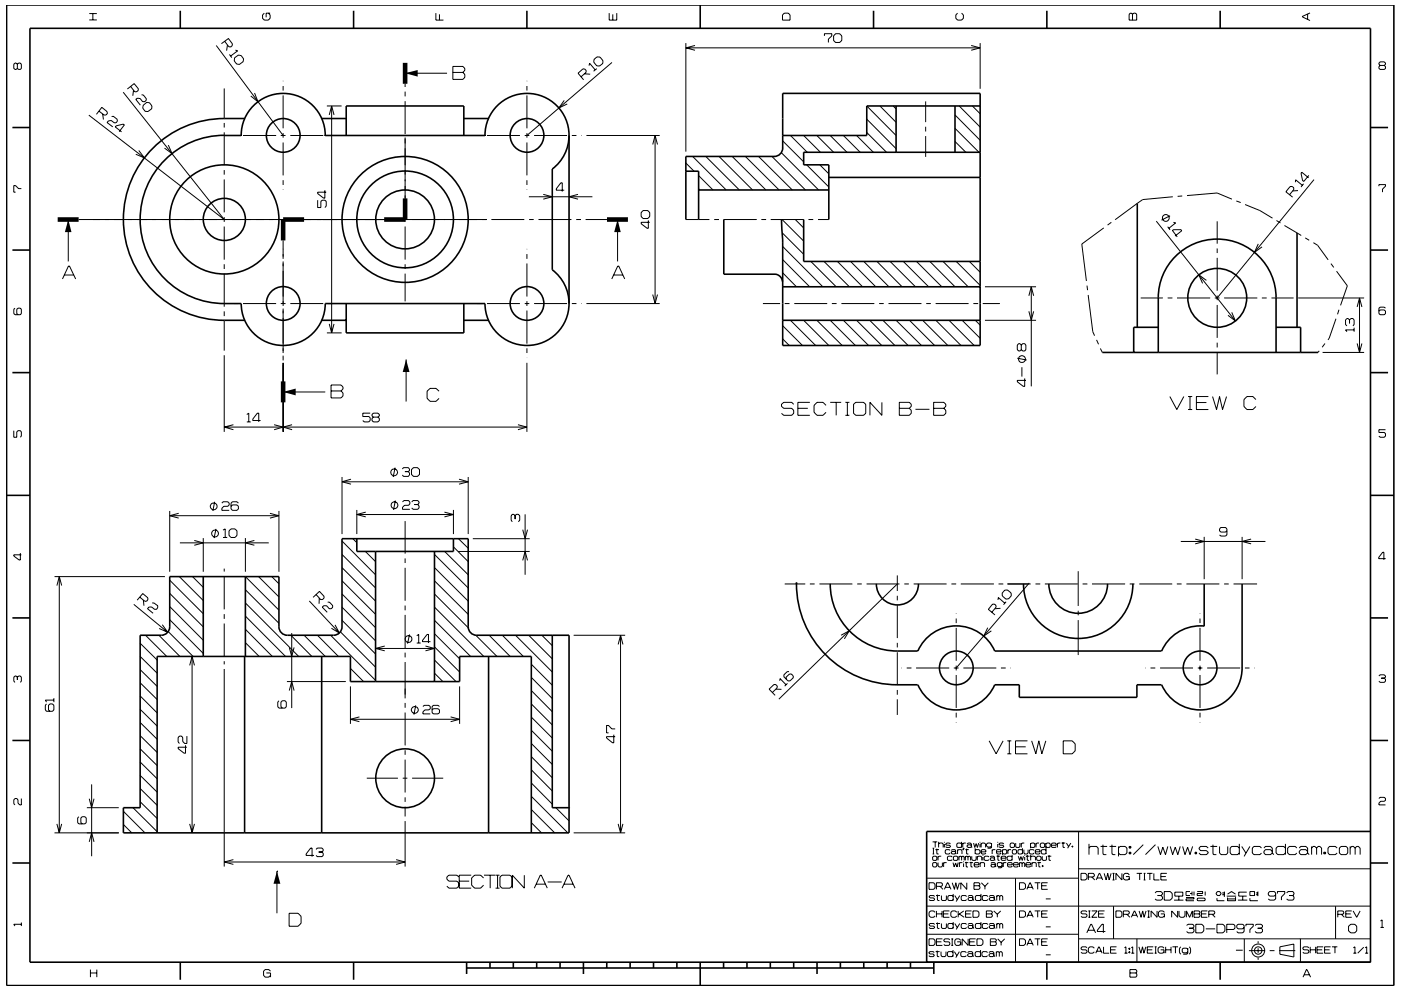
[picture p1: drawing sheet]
<svg xmlns="http://www.w3.org/2000/svg" width="297mm" height="210mm" viewBox="0 0 297 210" stroke-linecap="round" stroke-linejoin="round" font-family="sans-serif">
<g fill="none" stroke="#000" stroke-width=".21">
<path d="M3.7 13.6l-.3-.2h-.2l-.3 .2v.9l.3 .2 .5-.2M3.7 13.6l.2-.2h.4l.2 .2v.9l-.2 .2h-.4l-.2-.2M3.7 13.6v.9M18.9 4.2h1.6M18.9 2.9h1.6M19.7 2.9v1.3M26.1 19.6l21.4 27-28.7-22.2M27.7 18.3l.9 1.2h.4l.3-.3v-.4l-.9-1.1-1.4 1.2M28.3 19.1l-.1 1.2M45.9 9.6l14.1 19.1M47.5 18.8v6.3M47.6 8.8l.9 1.1 .4 .1 .3-.3 .1-.4-.9-1.1-1.5 1.1"/>
<path d="M48.2 9.6l-.2 1.1M48.6 11.5l.5 .7M49.7 12.3l.8-.6 .6 .1 .5 .7v.6l-.8 .6-.6-.1-.5-.7zM49.9 10.6l.5 .2-1.5 1.1M54 19.7l.7 1.9-1.5-1.2M56 2.8l-.3 .4v.7l.3 .4h.9l.4-.4v-.7l-.4-.4M57.3 2.8h-.9v.9M60 17.1v.1M60 18.2v1M85.9 17.8v.7M85.9 19.4v1M85.9 15.5h8.9"/>
<path d="M92.4 2.8v1.5h1.6M93.2 3v1.3M96 14.1h2.1l.4 .4v.4l-.4 .5 .4 .4v.6l-.4 .4h-2.1zM96 15.4h2.1M111.7 17.1v.1M111.7 18.2v1M123.2 16.3l1-.9 .1-.4-.3-.4h-.4l-1 .9 1.1 1.4M123.9 15.7h1.2M124.9 13.9l.1-.5 1.2 1.4M125.9 12.6l.7-.5h.6l.6 .8v.6l-.7 .5h-.6l-.6-.8zM126.5 14.6l-.6 .5M129.2 2.8v1.5h1.6v-1.5"/>
<path d="M129.7 13.2l-18 15.5M129.9 3v1.3M145.4 9.1v23.1M145.4 10.2h62.4M147.4 9.6l-2 .6 2 .5M166.3 2.8h.8l.4 .4v1.1h-1.6v-1.1zM174.8 7.6v-.5h1.6v.5l-.8 .7v.7M177.2 7.1h.8l.5 .5v1l-.5 .4h-.8l-.5-.4v-1zM203 2.8l-.4 .4v.7l.4 .4h.9l.4-.4v-.7l-.4-.4M205.9 9.6l1.9 .6-1.9 .5M207.8 9.1v9.7M239.6 2.8h.3l.2 .2 .3-.2h.3l.3 .2v1.3h-1.6v-1.3z"/>
<path d="M240.1 3v1.3M277.2 3v1.1M277.7 2.7l-1.6 .8v.1l1.6 .8M292.6 13.9l-.2-.3v-.2l.2-.3h.9l.2 .3v.2l-.2 .3M292.6 13.9l-.2 .2v.4l.2 .2h.9l.2-.2v-.4l-.2-.2M292.6 13.9h.9M21 23.6l1.1 .8h.4l.3-.4-.1-.3-1.1-.9-1.2 1.4M21.8 24.2l.1 1.2M23.7 24.7h.3l.8 .6 .1 .4-.3 .3-.3 .1-.7-.5h-.6l-.3 .4 1.2 .9M25.3 27.9l1.1-1.4-.2-.2-1.6 .4-.2 .2 1.4 1.1M29.4 31.9l1.2 1.6-1.8-.8M30 20.1h.4l.6 .8v.4l-.4 .3-.4-.1-.5-.6-.6-.1-.3 .3 1 1.2"/>
<path d="M30.3 22.3l.8-.6 .6 .1 .5 .7v.6l-.8 .6-.6-.1-.5-.7zM35.7 30.8l.8 1.8-1.6-1.2M47.5 26.1v.9M47.5 28.1v6.9M47.5 36.1v.9M47.5 38.1v6.9M48.4 28.7h.1M49.5 28.7h1M51.5 28.7h7M59.5 28.7h1M60 20.2v7M60 28.2v1"/>
<path d="M60 30.2v7M60 38.2v1M61.5 28.7h7M69.3 22.5h3.1M69.6 28.7h.9M69.8 24.4l.5-1.9 .5 1.9M70.3 22.5v48.1M71.5 28.7h.1M85.9 21.5v6.9M85.9 29.2v15.8M100.2 28.7h.1M101.2 28.7h1"/>
<path d="M103.3 28.7h6.9M111.3 28.7h.9M111.7 20.2v7M111.7 28.2v1M111.7 30.2v7M111.7 38.2v1M113.2 28.7h7M119.6 21.3l-1.1 1.6 1.8-.8M121.2 28.7h1M123.2 28.7h.1M124.3 28.7h15.6M138.4 30.6l.5-1.9 .5 1.9"/>
<path d="M138.9 28.7v35.7M145.4 34.6l1.8 1.7M146.9 33.2l7.1 7.1M148.1 37.2l3.1 3.1M149.6 33.2l7.2 7.1M152.4 33.2l7.2 7.1M155.2 33.2l7.2 7.1M158 33.2l7.2 7.1M160.8 33.2l7.2 7.1M163.7 33.2l7.1 7.1M165.7 32.4l7.9 7.9M165.9 29.9l4.5 4.4"/>
<path d="M167.6 28.7l3.6 3.6M170.4 28.7l3.5 3.6M171 35l4.7 4.7M173.2 28.7l3.5 3.6M173.8 35l1.9 1.9M176 28.7l3.6 3.6M178.8 28.7l3.6 3.6M181.6 28.7l3.6 3.6M183.8 22.5l6.2 6.2M183.8 25.3l6.2 6.2M183.8 28.1l4.2 4.2M186.6 22.5l3.4 3.4"/>
<path d="M189.4 22.5l.6 .6M196.3 21.5v4.4M196.3 26.9v1M196.3 28.9v4.4M202.5 24.4l5.3 5.4M202.5 27.2l5.1 5.1M202.5 30l2.3 2.3M203.4 22.5l4.4 4.5M206.2 22.5l1.6 1.6M274.7 38.6v-.5l1.4 1.2M276.4 39l-.6 .7M277.5 37.2l-1.1 1.3-.2-.2-.4-1.6 .2-.2 1.4 1.2"/>
<path d="M278.6 38.1l-20.5 25.1M292.4 39.5v-.3h1.3v.3l-.6 .6v.7M4.5 40h-.6l-.6-.6h-.4v1.4h.4M13.2 59.2l1.3-2.8h.2l1.3 2.8M13.7 58.3h1.9M14.5 46.6v8.8M16.7 46.6h86.5M47.5 46.1v1M47.5 48v7.1M47.5 56v1.1M47.5 58v7.1M60 51v3.9"/>
<path d="M60 55.5v9.4M60 40.2v.1M67.4 42.5v1.5h.6v-1.3l.3-.2h.6l.3 .2v1l-.3 .3M68.9 40.3v1.7h-.3l-1.2-.9v-.3h1.8M85.9 46.1v1M85.9 48v7.1M85.9 56v1.1M85.9 58v5.9M104.2 46.6h7M111.7 40.2v.1M111.7 52.8v.1M111.7 53.9v1"/>
<path d="M111.7 55.9v7M112.1 41.7h13.5M112.2 46.6h1M114.2 46.6h7M115.2 41.2l1.9 .5-1.9 .5M119.6 40.3h-1.7v-.3l1-1.2h.3v1.8M122.2 46.6h1M122.6 41.2l-1.9 .5 1.9 .5M124.2 46.6h4.5M129.7 59.2l1.3-2.8h.2l1.3 2.8M130.1 58.3h1.9M130.9 46.6v8.8"/>
<path d="M136.4 44.7h.9l.5 .4v.8l-.5 .5h-.9l-.5-.5v-.8zM137.5 46.7v1.7h-.3l-1.3-1v-.2h1.9M145.4 46.6h5M148.1 40l.3 .3M151.4 46.6h1M153.4 46.6h7M161.4 46.6h1M163.4 46.6h7M165.8 46.6l4.6 4.5M165.9 49.4l4.5 4.5M165.9 52.3l8.6 8.5M165.9 55.1l5.8 5.7"/>
<path d="M165.9 57.9l3 2.9M168.6 46.6l1.8 1.7M171.4 46.6h1M171.9 55.5l5.4 5.3M173.4 46.6h2.3M174.7 55.5l5.4 5.3M177.5 55.5l5.4 5.3M180.3 55.5l5.4 5.3M183.1 55.5l5.4 5.3M185.9 55.5l5.4 5.3M188.7 55.5l5.4 5.3M191.5 55.5l5.4 5.3"/>
<path d="M194.3 55.5l5.4 5.3M197.1 55.5l5.4 5.3M199.9 55.5l5.4 5.3M202.7 55.5l5.1 5M205.5 55.5l2.3 2.2M234 48.3l-4.6 3.5 .9 7.8M235.6 47.2l-.8 .5M245.2 46.9l16.7 21.2M247.6 48.1l.5 .7M248.1 45.8l-1.8 .9M248.7 41.7l-6.4 .6-5.9 4.3M248.8 47.2l.5 .1-1.5 1.1"/>
<path d="M249.1 50.1l1.5-1.2-.2-.2h-1.6l-.2 .2 1 1.3M250.7 41.6h-1M251.7 41.5l6.4-.6 3.1 1.3M255.8 59.5l-1.6-1.2 .8 1.8M258.1 46.9v4.8M258.1 52.7v1M258.1 54.7v7M262.1 42.6l1 .4M264 43.4l3.1 1.3M266.8 51.7l-.8 1.8 1.6-1.1M267.1 44.7l2.7 1.6M270.6 46.8l.9 .5"/>
<path d="M272.3 47.8l3.6 2.1M273.4 41.3l.9-1.1v-.4l-.4-.3-.4 .1-.9 1.1 1.5 1.1M275.2 40.4l-1.2 .1M276.7 50.5l.9 .5M278.5 51.5l.9 .5 2.2 3.1M282.2 55.9l.6 .8M283.4 57.5l2.3 3.1-1.5 4.2M3.2 65.4l-.3 .2v.9l.3 .3h1.1l.2-.3v-.9l-.2-.2h-.5l-.2 .2v.9l.2 .3M47.5 75.3v16.3M47.5 66v1M47.5 68.1v6.3M48.4 64.4h.1"/>
<path d="M49.5 64.4h1M51.5 64.4h7M59.5 64.4h1M60 65.4v9.5M60 75.4v1M60 77v14.6M61.5 64.4h7M69.3 70.6h3.1M69.6 64.4h.9M69.8 68.7l.5 1.9 .5-1.9M71.5 64.4h.1M86.1 76.2v9"/>
<path d="M100.2 64.4h.1M101.2 64.4h1M103.3 64.4h6.9M111.3 64.4h.9M111.7 77v14.6M111.7 63.9v1M111.7 65.9v7M111.7 73.9v1M111.7 75.9h.1M113.2 64.4h7M121.2 64.4h1M123.2 64.4h.1"/>
<path d="M124.3 64.4h15.6M138.4 62.5l.5 1.9 .5-1.9M161.8 64.4h3.6M165.9 69.1l4.2 4.2M165.9 71.9l1.4 1.4M165.9 60.7l.2 .1M166.4 64.4h1M167.6 67.9l5.3 5.4M168.4 64.4h7M170.4 67.9l5.3 5.4M173.2 67.9l5.4 5.4M176 67.9l5.4 5.4"/>
<path d="M176.4 64.4h1M178.4 64.4h7M178.8 67.9l5.3 5.4M181.6 67.9l5.3 5.4M184.4 67.9l5.3 5.4M186.4 64.4h1M187.2 67.9l5.3 5.4M188.4 64.4h7M190 67.9l5.4 5.4M192.8 67.9l5.4 5.4M195.6 67.9l5.4 5.4M196.4 64.4h1"/>
<path d="M198.4 64.4h7M198.4 67.9l5.4 5.4M201.2 67.9l5.3 5.4M204 67.9l3.8 3.8M206.4 64.4h1M206.8 67.9l1 1.1M208.4 64.4h3.6M208.8 67.9h10.9M208.8 60.8h10.9M215.7 76l2 .4M216.5 73.2v1M216.5 73.2l.3-.3h.5l.2 .3v1l-.2 .3h-.5l-.3-.3"/>
<path d="M216.5 73.2l-.3-.3h-.2l-.3 .3v1l.3 .3h.2l.3-.3M216.7 77.9v2M218.1 66l.5 1.9 .6-1.9M218.1 62.7l.5-1.9 .6 1.9M218.7 60.8v21.2M230.5 60.6l.1 .9M230.7 62.6l1 7.8 .4 .8M232.5 72.1l.4 .9M233.3 73.9l.4 .9M241.9 63.2h4.6M247.6 63.2h1M249.6 63.2h7"/>
<path d="M257.6 63.2h1M258.1 62.7v1M258.1 64.7v7M258.1 72.7v1M258.1 74.7v4.7M259.5 63.2h7.1M261.2 66.2l.7 1.9-1.6-1.2M267.5 63.2h1.1M269.6 63.2h4.7M275.2 63.2h14M279.7 74.4l-.3 .4M280.4 74.8h8.8"/>
<path d="M280.9 72.9l-.6 .8M283.3 67.6l-1.5 4.2-.2 .3M283.9 65.7l-.3 1M286.1 67.9l.3-.3h.4l.3 .3v.9l-.3 .3M286.1 67.9l-.3-.3h-.2l-.3 .3v.9l.3 .3M286.1 67.9v.7M287.1 70h-1.8l.3 .4M287.1 69.5v.9M287.7 65.1l.5-1.9 .6 1.9M287.7 72.9l.5 1.9 .6-1.9M288.2 63.2v11.6M293.7 65.4l-.2-.3h-.9l-.2 .3v1.1l.2 .3h.9l.2-.3v-.5l-.2-.3h-.9l-.2 .3"/>
<path d="M2.9 91.3v1.4h.7v-1.1l.2-.3h.5l.2 .3v.9l-.2 .2M49.5 90.1l-2 .5 2 .5M52.3 87.9l.4-.3v1.9M52.3 89.5h.9M55.2 89.2h-1.6v-.3l1-1.3h.3v1.9M58.1 90.1l1.9 .5-1.9 .5M60 83.1h9M61.9 90.1l-1.9 .5 1.9 .5M70.2 81.7h2.1l.4 .4v.4l-.4 .4 .4 .4v.7l-.4 .4h-2.1zM70.2 82.9h2.1M78.5 87.6h-1.6v.7h1.3l.3 .3v.6l-.3 .3h-1l-.3-.3M79.2 88.5l-.3 .3v.4l.3 .3h.9l.3-.3v-.4l-.3-.3"/>
<path d="M79.2 88.5l-.3-.3v-.3l.3-.3h.9l.3 .3v.3l-.3 .3M79.2 88.5h.9M83.8 99.2l-.4 2M85.3 99.5l.3-.3h1l.2 .3v.3l-.2 .2M87.2 99.6l.5-.4h.8l.4 .4v1l-.4 .4h-.8l-.5-.4zM93.1 83l-.6-.6h-1.3l-.6 .6v1.5l.6 .6h1.3l.6-.6M109.8 90.1l1.9 .5-1.9 .5M111.7 90.6h-64.2M168.3 85.8l-.4-.5h-1.7l-.5 .5v.4l.5 .4h1.7l.4 .4v.7l-.4 .4h-1.7l-.5-.4M169.2 86.6h2.1M171.7 85.3h-2.5v2.8h2.5M175.1 86l-.6-.7h-1.3l-.6 .7v1.5l.6 .6h1.3l.6-.6"/>
<path d="M176 85.3h2.3M177.3 85.3v2.8M179.2 85.3h.9M179.2 88.1h.9M179.7 85.3v2.8M181 85.8l.4-.5h1.7l.5 .5v1.9l-.5 .4h-1.7l-.4-.4zM187 85.3v2.8l-2.6-2.8v2.8M190.7 85.3h2.1l.4 .5v.4l-.4 .4 .4 .4v.7l-.4 .4h-2.1zM190.7 86.6h2.1M194.1 86.8h3M198 85.3h2.1l.4 .5v.4l-.4 .4 .4 .4v.7l-.4 .4h-2.1zM198 86.6h2.1"/>
<path d="M217.3 80.3v1.7h-.3l-1.3-1v-.3h1.8M248 84.1l1.5 2.8 1.5-2.8M251.9 84.1h.9M251.9 86.9h.9M252.3 84.1v2.8M253.7 85.4h2.1M256.2 84.1h-2.5v2.8h2.5M257.1 84.1l.8 2.8 .7-2.8 .6 2.8 .9-2.8M266.3 84.7l-.7-.6h-1.2l-.7 .6v1.5l.7 .7h1.2l.7-.7M293.7 91.1h-1.3v.6h1.1l.2 .3v.5l-.2 .2h-.9l-.2-.2M4.3 117.3v1.5h-.2l-1.2-.9v-.2h1.6M36 108.4v12.9"/>
<path d="M36 109.4h23.1M37.9 108.9l-1.9 .5 1.9 .5M38.1 115.1h18.9M41.2 114.6l1.9 .5-1.9 .6M43.1 114.1v7.2M45.5 106.4l-.4 2M45.8 112.2l-.4 1.9M47 106.7l.3-.3h1l.3 .3v.4l-.3 .3h-.8l-.5 .4v.4h1.6M47.3 112.4l.4-.2v1.8M47.3 114h.9M48.6 112.6l.4-.4h.8l.4 .4v1l-.4 .4h-.8l-.4-.4zM50.5 106.7l-.3-.3h-.9l-.3 .3v1.2l.3 .3h.9l.3-.3v-.5l-.3-.3h-.9l-.3 .3"/>
<path d="M52 114.1v7.2M53.9 114.6l-1.9 .5 1.9 .5M57.2 108.9l1.9 .5-1.9 .5M59.1 108.4v12.9M72.5 101.2v12.1M72.5 102.2h26.8M72.5 114.8l7.1 7.1M72.5 117.6l7.1 7.1M74.4 101.6l-1.9 .6 1.9 .5M74.8 114.3l.8 .8M75.6 108.2v5.1M75.6 109.1h20.5"/>
<path d="M77.5 117l2.1 2.1M77.6 108.6l-2 .5 2 .5M83.8 106.2l-.4 2M85.3 106.5l.3-.3h1l.3 .3v.4l-.3 .3h-.8l-.5 .4v.4h1.6M85.8 100h.8M85.9 110.5v6.9M85.9 118.4v1M86.6 100l.2 .3v.4l-.2 .3h-1l-.3-.3M87.3 106.5l.3-.3h1l.3 .3v.2l-.3 .3M87.9 107h.7M88.6 107l.3 .3v.4l-.3 .3h-1l-.3-.3M92.1 117.6l7.2 7.1"/>
<path d="M94.2 108.6l1.9 .5-1.9 .5M94.3 117l5 4.9M96.1 108.2v5.1M96.1 116l3.2 3.1M97.1 117h15.2M97.2 114.3l2.1 2M97.3 101.6l2 .6-2 .5M99.3 101.2v12.1M100.2 114.3h12.1M109.2 109.4l-.3-.3h-.3l-.2 .3v1l.2 .3M109.2 109.4l.3-.3h.4l.3 .3v1l-.3 .3M109.2 109.4v.7"/>
<path d="M110.8 118.9l.5-1.9 .5 1.9M110.8 112.3l.5 2 .5-2M111.3 109.1v12.8M250.4 114.8h17.9M253.4 114.3l1.9 .5-1.9 .6M255.3 113.9v8.9M260.1 112.6l-.3 .3h-1l-.2-.3v-.4l.2-.3h1l.3 .3v1.2l-.3 .3h-1l-.2-.3M263.4 113.9v8.9M265.3 114.3l-1.9 .5 1.9 .6M293.8 118.5h-1.5v-.3l.9-1.1h.2v1.6M11.6 122.3h23.4M12.1 124.2l.5-1.9 .5 1.9"/>
<path d="M12.6 122.3v54.3M28.4 128.2l7.2 5.9M29.6 126.7l1.1 .8h.4l.3-.3-.1-.4-1-.9-1.2 1.4M29.7 136.4l3.6 3.6M29.7 139.2l3.6 3.6M30.4 127.3l.1 1.2M30.9 134.7l4.4 4.5M32.3 127.9h.3l.8 .6v.4l-.2 .3h-.4l-.7-.5-.6 .1-.2 .3 1.2 1M33.7 134.7l4.4 4.5M34.4 132.5l1.2 1.6-1.9-.8M35.7 134l5.2 5.2M36 123.1l7.1 7.1"/>
<path d="M36 125.9l7.1 7.1M36 128.6l7.1 7.2M36 131.4l7.1 7.2M38 122.3l5.1 5.1M40.7 139.2v37.4M40.8 122.3l2.3 2.3M47.5 120.6v.6M47.5 122.3v6.9M47.5 130.3v1M47.5 132.2v7.1M52 127.9l11.3 11.3M52 130.7l8.5 8.5"/>
<path d="M52 133.5l5.7 5.7M52 136.3l2.9 2.9M52 122.3l7.1 7.1M52 125.1l7.1 7.1M52 139.1l.2 .1M54.8 122.3l4.3 4.3M57.6 122.3l1.5 1.5M61.3 137.3l.5 1.9 .6-1.9M61.7 134.7l4.4 4.5M61.8 134.3v15.9M64.5 134.7l4.5 4.5M65.6 127.5l6.4 6.8"/>
<path d="M67 126.1l1 1.1h.4l.3-.3v-.4l-1-1.1-1.3 1.3M67.3 134.7l4.5 4.5M67.7 126.8l-.1 1.3M69.5 127.7h.3l.7 .7v.4l-.3 .3h-.4l-.5-.6h-.7l-.3 .3 1.1 1.1M70.1 134.7l9.5 9.6M71 132.5l1 1.8-1.7-1M72.2 134l7.4 7.5M72.5 120.4l7.1 7.1M72.5 123.2l7.1 7.1M72.5 126l7.1 7.1M72.5 128.8l7.1 7.1M72.5 131.6l7.1 7.1"/>
<path d="M79.6 137.5h12.5M81.6 137l-2 .5 2 .5M85.9 120.4v7M85.9 128.4v1M85.9 130.4v7M85.9 138.4v1M85.9 135.5a.72 .72 0 0 1 1.1-.6 .72 .72 0 0 1 0 1.3 .72 .72 0 0 1-1.1-.6M86.8 134.6l-.4 1.9M88.4 134.8l.4-.2v1.8M88.4 136.4h.8M90.2 137l1.9 .5-1.9 .5M91.3 136.1h-1.7v-.3l.9-1.2h.3v1.8"/>
<path d="M92.1 131.6l7.7 7.6M92.1 140l4.6 4.6M92.1 128.8l10.5 10.4M92.1 134.4l5.3 5.3M92.1 137.2l5.3 5.3M92.1 120.4l7.2 7.1M92.1 123.2l7.2 7.1M92.1 126l7.2 7.1M100.9 134.7l4.5 4.5M103.7 134.7l4.5 4.5M106.5 134.7l4.5 4.5M109.3 134.7l7.8 7.8"/>
<path d="M112.1 134.7l5 5M114.9 134.7l2.2 2.2M121.6 134.7h10.9M131.1 136.7l.5-2 .5 2M131.6 134.7v41.9M166.4 123.9h4.3M171.7 123.9h1M173.7 123.9h7M178.3 134.7l1.7-.9-1 1.7M181.7 123.9h1M183.7 123.9h7M190.2 122v3.3"/>
<path d="M190.2 126.4v.9M190.2 128.4v6.9M190.2 136.4v.9M190.2 138.3v7M190.2 123.9l-25.1 24.4M191.7 123.9h1M193.7 123.9h7M201.7 123.9h1M202.7 130.1v.1M202.7 131.2v1M202.7 133.2v7M203.7 123.9h7"/>
<path d="M209.4 133.1l-.8 1.8 1.6-1.1M210.3 129.9l.9-1.1v-.4l-.3-.3h-.5l-.8 1.1 1.3 1.2M211.6 127.2l.1-.5 1.4 1.3M211.7 123.9h1M212.1 129l-1.1 .1M213 125.2l.6-.1 .8 .7v.6l-.5 .6-.6 .1-.8-.7v-.6zM213.3 127.6l-.5 .7M213.5 123.9h5M218.2 123.7l-15.5 18M219.5 123.9h1.1M221.5 123.9h7M228.6 121.2v7.3"/>
<path d="M228.6 129.5v1M228.6 131.5v7.4M229.5 123.9h1M231.5 123.9h7M239.5 123.9h1M241.5 123.9h7M249.5 123.9h1M251.5 123.9h7M254.4 130.1v.1M254.4 131.2v1M254.4 133.2v7M259.5 123.9h1"/>
<path d="M261.5 123.9h5M3.7 143.6l-.3-.2h-.2l-.3 .2v.9l.3 .2M3.7 143.6l.2-.2h.4l.2 .2v.9l-.2 .2M3.7 143.6v.6M9.9 149.3l-.3 .3v1l.3 .3h1.2l.3-.3v-1l-.3-.3h-.5l-.3 .3v1l.3 .3M11.4 148.1v.8M11.4 148.5h-1.8l.3 .4M29.7 142l3.6 3.6M29.7 144.8l3.6 3.6M29.7 147.6l3.6 3.6M29.7 150.4l3.6 3.6M29.7 153.2l3.6 3.6"/>
<path d="M29.7 156l3.6 3.6M29.7 158.8l3.6 3.6M39.3 158.1v1.7h-.3l-1.2-1v-.3h1.8M39.6 156.1v1.6h-.4l-.5-.4v-.9l-.2-.3h-.4l-.3 .3v1l.3 .3M40.2 141.1l.5-1.9 .5 1.9M47.5 140.2v.7M47.5 141.9v41.9M59.1 148.6l-.2 .3v1l.2 .3h1.3l.3-.3v-1l-.3-.3h-.5l-.3 .3v1l.3 .3M60.8 144.6h12.5M61.3 146.5l.5-1.9 .6 1.9M74.3 141.8l2.8 2.8M74.3 145.6v7.9"/>
<path d="M74.3 152.6h23.1M76.2 152.1l-1.9 .5 1.9 .5M85.9 140.4v7.7M85.9 149.1v1M85.9 151.1v7M85.9 159.1v1M87.6 149.9h.1M88.1 149.6l-.3 2M89.7 149.9l.3-.3h.9l.3 .3v.4l-.3 .3h-.8l-.4 .4v.4h1.5M92.1 142.8l1.8 1.8M93.2 149.9l-.3-.3h-1l-.3 .3v1.3l.3 .2h1l.3-.2v-.6l-.3-.3h-1l-.3 .3M95.5 152.1l1.9 .5-1.9 .5"/>
<path d="M97.4 145.6v7.9M112.6 140.9l4.5 4.4M112.6 143.7l4.5 4.5M112.6 146.5l4.5 4.5M112.6 149.3l4.5 4.5M112.6 152.1l4.5 4.4M112.6 154.9l4.5 4.4M112.6 157.7l4.5 4.4M130.1 155.8v1.8h-.2l-1.3-1.1v-.3h1.8M130.4 154.6h-.7l-.7-.7h-.4v1.5h.4M163.7 146.9l1.1-1v-.4l-.3-.3h-.4l-1 1 1.2 1.3M164.5 146.2h1.2"/>
<path d="M165.3 144.4l.1-.5 1.3 1.3M167 144.9l-.6 .6M167.3 142.4h-.4l-.7 .7v.4l.9 .9h.4l.7-.6v-.4l-.4-.4h-.4l-.7 .6v.5M190.2 146.3v1.1M190.2 148.3v3.3M191.1 141.7h.1M192.2 141.7h1.1M194.2 141.7h7.1M202.2 141.7h1M202.7 141.2v1M202.7 143.2v6.9M202.7 151.2v1"/>
<path d="M202.7 153.2h.1M204.3 141.7h6.9M209.7 157.1l1.5 2.8 1.5-2.8M212.2 141.7h1M213.6 157.1h.8M213.6 159.9h.8M214 157.1v2.8M214.2 141.7h.1M215.3 158.4h2.2M217.8 157.1h-2.5v2.8h2.5M218.7 157.1l.9 2.8 .7-2.8 .6 2.8 .8-2.8M225.4 157.1h1.9l.7 .7v1.5l-.7 .6h-1.9z"/>
<path d="M242.9 141.7h.1M243.9 141.7h1M246 141.7h6.9M254 141.7h.9M254.4 141.2v1M254.4 143.2v6.9M254.4 151.2v1M254.4 153.2h.1M255.9 141.7h7M263.9 141.7h1M265.9 141.7h.1M292.4 143.4l.2-.3h.9l.2 .3v.2l-.2 .2"/>
<path d="M292.9 143.8h.6M293.5 143.8l.2 .3v.4l-.2 .2h-.9l-.2-.2M4.5 169.4v1.3h-.3l-.4-.4v-.7l-.2-.2h-.4l-.3 .2v.9l.3 .2M11.6 176.6h13.6M12.1 174.7l.5 1.9 .5-1.9M16.7 173.2l-.2 .3v1l.2 .2h1.3l.3-.2v-1l-.3-.3h-.6l-.3 .3v1l.3 .2M18.4 171.3h6.8M18.9 178.6l.5-1.9 .5 1.9M18.9 169.4l.5 1.9 .5-1.9M19.4 166.4v15.2M26.2 172.1l4.5 4.5M26.2 174.9l1.7 1.7"/>
<path d="M28.2 171.3l5.1 5.1M29.7 161.6l3.6 3.6M29.7 164.5l3.6 3.5M29.7 167.3l3.6 3.5M29.7 170l3.6 3.6M40.2 174.7l.5 1.9 .5-1.9M77.8 165.1h6.6M85.4 165.1h1M85.9 161.1v7M85.9 169.1v1M85.9 171.1v2.1M85.9 174.2v9.6"/>
<path d="M87.4 165.1h6.6M112.6 168.9l7.8 7.7M112.6 171.7l5 4.9M112.6 174.5l2.2 2.1M112.6 160.5l4.5 4.5M112.6 163.3l4.5 4.5M112.6 166.1l4.5 4.5M117.9 171.3l2.7 2.8M120.6 171.3h.1M121.6 176.6h10.9M131.1 174.7l.5 1.9 .5-1.9M197.7 178.6h1"/>
<path d="M197.7 179.9h.4M197.9 179.9v1.2M198.3 178.6v1.1M198.6 180v1.1h.4M199 179l.2-.2h.6l.2 .2v.7M199 178.6v1.1M200.2 178.6v.1M200.2 179v.7M201.5 179l-.2-.2h-.6l-.2 .3 .2 .2h.6l.2 .3-.2 .1h-.6l-.2-.1M203.9 179l-.2-.2h-.7l-.1 .2v.6l.1 .1h.7l.2-.1M203.9 178.6v1.1M204.1 178.8v.9"/>
<path d="M204.2 179.9h.2l-.2 .4zM204.3 179.9l-.1 .4M204.8 178.8h-.5l-.2 .2M204.9 180v1.1h.4M205 179l.2-.2h.6l.2 .2v.6M206 179.4l-.2-.2h-.6l-.2 .2 .2 .3h.6l.2-.1M206 179.6l.1 .1M206.4 178.8l.3 .9 .3-.8 .2 .8 .3-.9M206.8 179.9v1.2M207.8 178.6v.1M207.8 179v.7M208 179l.2-.2h.5l.3 .2v.7"/>
<path d="M208 178.8v.9M210.2 179l-.2-.2h-.6l-.2 .2v.4l.2 .3h.6l.2-.3M210.2 178.8v.9l-.2 .2h-.6M211.5 178.6v.1M211.5 179v.7M212.8 179l-.2-.2h-.6l-.2 .3 .2 .2h.6l.2 .3-.2 .1h-.6l-.2-.1M214.3 178.8h.6l.2 .2v.6l-.2 .1h-.6l-.1-.1v-.6zM215.3 178.8v.8l.2 .1h.6l.1-.1v-.8M216.5 178.8v.9M216.8 179.9v1.2M217.2 178.8h-.5l-.2 .2M218.5 179l.2-.2h.5l.2 .2v.6l-.2 .1h-.5l-.2-.1"/>
<path d="M218.5 178.8v1.1M219.7 178.8v.9M220.3 178.8h-.5l-.1 .2M220.6 179l.2-.2h.5l.2 .2v.6l-.2 .1h-.5l-.2-.1zM221.7 179l.3-.2h.5l.2 .2v.6l-.2 .1h-.5l-.3-.1M221.7 178.8v1.1M221.8 179.9v1.2M222.9 179.3h1l-.1-.5h-.7l-.2 .2v.6l.2 .1h.7l.1-.1M224.2 178.8v.9M224.8 178.8h-.4l-.2 .2M225.1 178.8h.7M225.4 178.6v1.1h.4"/>
<path d="M226.1 178.8l.5 .8M227 178.8l-.6 1.1M227.3 179.4h.2v.3h-.2zM227.4 179.4v.3M228.7 176.4v27.7M230.9 179.9l.3-.4h1.3l.3 .4v1.4M230.9 179v2.3M233.3 179.5h1.4M233.8 179.2v1.9l.2 .2h.6M235.2 179.5h1.4M235.8 179.2v1.9l.2 .2h.5M237.1 179.9l.4-.4h1l.4 .4v1l-.4 .4h-1l-.4-.4"/>
<path d="M237.1 179.5v2.1M239.4 179.5h.4v.4h-.4zM239.6 179.5v.4M242.4 179.2l-2.1 2.1M245 179.2l-2.1 2.1M245.5 179.5l.5 1.8 .5-1.6 .6 1.6 .5-1.8M248.1 179.5l.5 1.8 .6-1.6 .5 1.6 .5-1.8M250.7 179.5l.5 1.8 .6-1.6 .5 1.6 .6-1.8M256.2 179.9l-.4-.4h-1.2l-.4 .4 .4 .5h1.2l.4 .5-.4 .4h-1.2l-.4-.4M256.6 179.5h1.5M257.2 179.2v1.9l.1 .2h.6M258.6 179.5v1.4l.3 .4h1.1l.3-.4v-1.4"/>
<path d="M262.8 179.9l-.4-.4h-1.2l-.4 .4v1l.4 .4h1.2l.4-.4M262.8 179v2.3M263.3 179.5l.9 1.4M265 179.5l-1.2 2.1M267.5 179.9l-.4-.4h-1.2l-.4 .4v1l.4 .4h1.2l.4-.4M268 179.9l.3-.4h1.1l.3 .4v1M272.5 179.9l-.3-.4h-1.3l-.3 .4v1l.3 .4h1.3l.3-.4M272.5 179v2.3M274.9 179.9l-.3-.4h-1.2l-.4 .4v1l.4 .4h1.2l.3-.4M275.5 179.9l.3-.4h1.1l.3 .4v1M278.1 179.9l.3-.4h.4l.3 .4M278.1 179.5v1.8"/>
<path d="M279.1 179.9l.4-.4h.3l.4 .4v1.4M279.1 179.9v1.4M283.5 179.9l-.4-.4h-1.2l-.3 .4v1l.3 .4h1.2l.4-.4M284 179.9l.3-.4h1.1l.3 .4v1l-.3 .4h-1.1l-.3-.4zM286.3 179.9l.3-.4h.3l.4 .4M286.3 179.5v1.8M287.3 179.9l.4-.4h.3l.4 .4v1.4M287.3 179.9v1.4M292.4 169.4l.2-.3h.9l.2 .3v.3l-.2 .3h-.8l-.3 .3v.4h1.3M4.5 195.7v.7M4.5 196h-1.6l.3 .4M47.5 182.8h38.4"/>
<path d="M49.5 182.3l-2 .5 2 .5M58.7 184.8h.1M58.7 184.8v8.9M61.3 193.7h1.9l.6 .6v1.5l-.6 .7h-1.9zM66.6 181.4h-1.7v-.3l1-1.2h.3v1.8M67 180.2l.3-.3h1l.2 .3v.2l-.2 .3M67.6 180.7h.7M68.3 180.7l.2 .3v.4l-.2 .3h-1l-.3-.3M84 182.3l1.9 .5-1.9 .5M97.3 186l-.4-.4h-1.7l-.5 .4v.5l.5 .4h1.7l.4 .4v.6l-.4 .5h-1.7l-.5-.5M97.4 186.9h2.1M99.9 185.6h-2.5v2.8h2.5"/>
<path d="M102.5 186.2l-.6-.6h-1.3l-.6 .6v1.5l.6 .7h1.3l.6-.7M102.6 185.6h2.4M103.9 185.6v2.8M105.1 185.6h.8M105.1 188.4h.8M105.5 185.6v2.8M106 186l.4-.4h1.7l.4 .4v2l-.4 .4h-1.7l-.4-.4zM111.2 185.6v2.8l-2.6-2.8v2.8M113.3 188.4l1.3-2.8h.2l1.2 2.8M113.7 187.5h1.9M116.1 187.1h3M119.2 188.4l1.2-2.8h.2l1.3 2.8"/>
<path d="M119.6 187.5h1.9M196.5 198.2h32.2M196.5 192.2h94.1M196.6 186.3h32.1M197 199.1h.9l.3 .4v.7l-.3 .3h-.9zM197 187.2h.9l.3 .4v.7l-.3 .3h-.9zM197.7 181.1h.4M197.7 181.8l.2-.2h.6l.1 .2v.5l-.1 .2h-.6l-.2-.2zM197.7 183.1l.2-.1h.6l.1 .1v.6l-.1 .2h-.6l-.2-.2zM198.2 190.2l-.2-.3h-.8l-.2 .3 .2 .3h.8l.2 .3-.2 .2h-.8l-.2-.2M198.2 196.1l-.2-.2h-.8l-.2 .2 .2 .3h.8l.2 .2-.2 .3h-.8l-.2-.2M198.2 193.5l-.2-.3h-.7l-.3 .3v.8l.3 .3h.7l.2-.3"/>
<path d="M198.3 180.2h.8M198.5 189.9h.8M198.5 195.9h.8M198.5 188h1.1l.2-.2v-.4l-.2-.2h-1.1v1.4M198.5 199.8h1.1M198.5 193.2v1.4M198.5 193.8h1.2M198.7 189.7v1.2l.5 .1M198.7 195.7v1.1l.5 .1M198.9 183v.7l.2 .2h.5l.2-.2v-.7M198.9 181.6v.9M199.3 188l.6 .6"/>
<path d="M199.6 181.6h-.5l-.2 .2M199.6 189.9v.9l.2 .2h.6l.3-.2v-.9M199.6 195.9v.8l.2 .2h.6l.3-.2v-.8M199.7 193.2v1.4M199.8 199.1h-1.3v1.4h1.3M200 193.8h1.1M200.1 183v.9M200.2 188.6l.7-1.4h.1l.6 1.4M200.4 188.2h1M200.7 183h-.5l-.1 .1M201.3 193.2h-1.3v1.4h1.3M201.4 199.3l-.2-.2h-.9l-.2 .5 .2 .2h.9l.2 .2v.3l-.2 .2h-.9l-.2-.2"/>
<path d="M201.4 180.4l-.1-.2h-.7l-.2 .2v.5l.2 .2h.7l.1-.2M201.7 180.4l.2-.2h.5l.2 .2v.5M201.7 199.1h.4M201.9 199.1v1.4M201.9 187.2l.5 1.4 .2-1.4 .4 1.4 .4-1.4M201.9 181.8l-.2-.2h-.7l-.1 .2v.5l.1 .2h.7l.2-.2M202.1 183l.2 .9 .3-.9 .3 .9 .3-.9M202.1 190.2l-.2-.3h-.7l-.2 .3v.6l.2 .2h.7l.2-.2M202.1 196.1l-.2-.2h-.7l-.2 .2v.6l.2 .2h.7l.2-.2M202.1 189.6v1.4M202.1 195.6v1.3M202.1 181.8l.2-.2h.6l.2 .2v.5l-.2 .2h-.6l-.2-.2z"/>
<path d="M202.4 189.9l.5 .9M202.4 195.9l.5 .8M202.6 180.8l-.2-.2h-.5l-.2 .2 .2 .3h.5l.2-.2M202.6 180.9l.2 .2M202.9 193.5l-.3-.3h-.7l-.3 .3v.8l.3 .3h.7l.3-.3M202.9 199.8h.8v.7M203 180.4l.2-.2h.6l.2 .2v.7M203 180.2v.9M203.2 193.2v1.4M203.3 181.8l.2-.2 .4 .2M203.3 181.6v.9M203.4 193.8l1 .8"/>
<path d="M203.4 183v.9M203.5 189.9l-.8 1.3M203.5 195.9l-.8 1.2M203.7 199.5l-.3-.4h-.7l-.3 .4v.7l.3 .3h.7l.3-.3M203.9 181.8v.7M203.9 181.8l.1-.2 .4 .2v.7M204 183h-.4l-.2 .1M204.3 182.7v.2M204.3 183.1v.8M204.3 193.2l-1.1 .8M204.6 183h.7M204.7 180.2h.7"/>
<path d="M204.7 181.6v.9M204.7 181.8l.1-.2 .4 .2M204.7 193.8h1.1M204.8 182.8v1l.4 .1M204.9 190.2l-.2-.3h-.7l-.2 .3v.6l.2 .2h.7l.2-.2M204.9 196.1l-.2-.2h-.7l-.2 .2v.6l.2 .2h.7l.2-.2M205 187.2v1.4l-1.3-1.4v1.4M205.2 190.2l.2-.3h.7l.2 .3v.6M205.2 196.1l.2-.2h.7l.2 .2v.6M205.2 181.8v.7M205.2 181.8l.2-.2 .4 .2v.7M205.3 199.1v1.4l-1.3-1.4v1.4"/>
<path d="M205.6 183h.7M205.6 199.8h1M205.9 182.8v1l.3 .1M206 193.2h-1.3v1.4h1.3M206 181.6v.7l.2 .2h.6l.2-.2v-.7M206.3 193.2h1l.3 .3v.8l-.3 .3h-1zM206.3 190.6l-.2-.2h-.7l-.2 .2 .2 .4h.7l.2-.2M206.3 196.5l-.2-.2h-.7l-.2 .2 .2 .4h.7l.2-.2M206.3 190.8l.2 .2M206.3 196.7l.2 .2M206.5 187.2h1.1l.2 .2-.2 .5 .2 .2v.3l-.2 .2h-1.1zM206.5 187.9h1.1"/>
<path d="M206.5 183.4h1.1l-.2-.4h-.7l-.2 .1v.6l.2 .2h.7l.2-.2M206.8 180.4l.1-.2h.7l.2 .2v.5l-.2 .2h-.7l-.1-.2M206.8 199.1h-1.2v1.4h1.2M207.1 199.1h1l.3 .4v.7l-.3 .3h-1zM207.2 181.8l.2-.2h.5l.2 .2v.7M207.2 181.6v.9M207.8 183v.9M207.8 183.1l.2-.1h.6l.1 .1v.8M208 190.2l-.2-.3h-.8l-.2 .3v.6l.2 .2h.8l.2-.2M208 196.1l-.2-.2h-.8l-.2 .2v.6l.2 .2h.8l.2-.2M208 189.6v1.4M208 195.6v1.3"/>
<path d="M208 180.7h1v-.3l-.2-.2h-.6l-.2 .2v.5l.2 .2h.6l.2-.2M208.1 187.2l.7 .8M208.4 181.3v.2M208.4 181.8v.7M208.8 188v.6M209.1 193.2h1.1l.2 .2-.2 .4 .2 .2v.3l-.2 .3h-1.1zM209.1 193.8h1.1M209.5 190.2l-.3-.3h-.7l-.2 .3v.6l.2 .2h.7l.3-.2M209.5 196.1l-.3-.2h-.7l-.2 .2v.6l.2 .2h.7l.3-.2M209.5 187.2l-.7 .8M209.7 181.8l-.2-.2h-.7l-.1 .2v.5l.1 .2h.7l.2-.2M209.7 190.2l.3-.3h.6l.2 .3v.6"/>
<path d="M209.7 196.1l.3-.2h.6l.2 .2v.6M209.9 181.8l.2-.2h.5l.3 .2v.5M210 199.1h1l.2 .2-.2 .5 .2 .2v.3l-.2 .2h-1zM210 199.8h1M210.1 183.1l.2-.1h.5l.2 .1v.6M210.4 180.2v.9M210.7 193.2l.8 .7M210.8 190.6l-.2-.2h-.6l-.3 .2v.2l.3 .2h.6l.2-.2M210.8 196.5l-.2-.2h-.6l-.3 .2v.2l.3 .2h.6l.2-.2M210.8 190.8l.2 .2M210.8 196.7l.2 .2M210.9 182.2l-.3-.3h-.5l-.2 .3 .2 .3h.5l.3-.2"/>
<path d="M210.9 182.3l.1 .2M211 183.5l-.2-.2h-.5l-.2 .2 .2 .4h.5l.2-.2M211 183.7l.2 .2M211 180.2h-.4l-.2 .2M211.3 181.6h.7M211.3 180.7h1l-.2-.5h-.6l-.2 .2v.5l.2 .2h.6l.2-.2M211.3 190.2l.2-.3 .5 .3M211.3 189.9v1.1M211.3 195.9v1M211.3 196.1l.2-.2 .5 .2M211.5 193.9v.7M211.5 199.1l.8 .8"/>
<path d="M211.6 181.4v1l.3 .1M212 190.2l.2-.3 .4 .3v.8M212 190.2v.8M212 196.1v.8M212 196.1l.2-.2 .4 .2v.8M212.2 193.2l-.7 .7M212.3 182h1v-.2l-.2-.2h-.6l-.2 .2v.5l.2 .2h.6l.2-.2M212.3 199.9v.6M212.5 183.1l-.2-.1h-.7l-.2 .1v.5l.2 .2h.7l.2-.2M212.5 183v.9l-.2 .2h-.7M212.6 180.4l.1-.2h.6l.1 .2v.5l-.1 .2h-.6l-.1-.2M212.6 180.2v1.1"/>
<path d="M212.7 183v.9M213 199.1l-.7 .8M213.4 183h-.5l-.2 .1M213.6 183.4h1l-.1-.4h-.7l-.2 .1v.6l.2 .2h.7l.1-.2M213.7 180.2v.9M214.4 180.2h-.5l-.2 .2M214.6 181.8l-.2-.2h-.7l-.2 .2v.5l.2 .2h.7l.2-.2M214.6 181.3v1.2M214.6 180.4l.2-.2h.5l.2 .2v.5l-.2 .2h-.5l-.2-.2zM214.9 183.4h1l-.2-.4h-.6l-.2 .1v.6l.2 .2h.6l.2-.2M215.3 186.3v17.8M215.9 181.6l.3 .9 .2-.8 .3 .8 .3-.9"/>
<path d="M216.2 183v.9M216.2 183.1l.2-.1 .3 .1M216.2 199.1h.9l.3 .4v.7l-.3 .3h-.9zM216.2 187.2h.9l.3 .4v.7l-.3 .3h-.9zM216.2 193.2h.9l.3 .3v.8l-.3 .3h-.9zM216.7 183.1l.2-.1 .4 .1v.8M216.7 183.1v.8M216.8 180.4l-.2-.2h-.6l-.2 .2v.5l.2 .2h.6l.2-.2M217.1 180.2v.7l.2 .2h.5l.2-.2v-.7M217.3 181.3v.2M217.3 181.8v.7M217.5 183.4h1l-.1-.4h-.7l-.2 .1v.6l.2 .2h.7l.1-.2"/>
<path d="M217.5 181.6h.8M217.7 194.6l.7-1.4 .7 1.4M217.7 188.6l.7-1.4 .7 1.4M217.8 181.4v1l.4 .1M217.9 194.1h1M217.9 188.2h1M218.5 181.8l.2-.2h.6l.2 .2v.7M218.5 181.3v1.2M218.8 183.1l.2-.1h.5l.2 .1v.8M218.8 183v.9M219.2 180.4l-.1-.2h-.7l-.2 .2v.5l.2 .2h.7l.1-.2M219.4 199.1h1.2"/>
<path d="M219.4 193.2h1.2M219.4 187.2h1.2M219.5 180.7h1l-.2-.5h-.6l-.2 .2v.5l.2 .2h.6l.2-.2M219.8 181.8l.2-.2h.5l.2 .2v.5l-.2 .2h-.5l-.2-.2zM220 183h.7M220 187.2v1.4M220 193.2v1.4M220 199.1v1.4M220.3 182.8v1l.3 .1M220.8 199.8h1.1M220.8 193.8h1.1M220.8 187.9h1.1"/>
<path d="M221 183.6h.1v.2h-.1zM221 181.6v.7l.1 .2h.6l.2-.2v-.7M221.1 183.6v.2M221.7 196.6h1.1M221.7 190.7h1.1M221.8 180.4l-.2-.2h-.6l-.2 .2v.5l.2 .2h.6l.2-.2M222.1 199.1h-1.3v1.4h1.3M222.1 187.2h-1.3v1.4h1.3M222.1 193.2h-1.3v1.4h1.3M222.1 181.6h.8M222.4 181.4v1l.4 .1M228.7 199.1h61.9"/>
<path d="M228.7 184.3h61.9M229.2 185.2h.9l.4 .4v.7l-.4 .3h-.9zM230.4 197.9l.9-1.9h.1l.9 1.9M230.5 193.4l-.2-.2h-.9l-.2 .2 .2 .4h.9l.2 .2v.3l-.2 .3h-.9l-.2-.3M230.7 197.3h1.3M230.8 186h1l.2-.2v-.3l-.2-.3h-1v1.4M230.8 193.2h.4M230.8 194.6h.4M231 193.2v1.4M231.5 186l.6 .6M231.5 193.2h1.1l-1.1 1.4h1.1M232.4 186.6l.6-1.4h.2l.6 1.4"/>
<path d="M232.6 186.2h1M232.9 193.8h1.1M234.1 185.2l.4 1.4 .4-1.4 .3 1.4 .4-1.4M234.2 193.2h-1.3v1.4h1.3M234.4 197.6h-1.7v-.3l.9-1.3h.3v1.9M235.9 185.2h.4M235.9 186.6h.4M236.1 185.2v1.4M236.1 192.2v6.9M236.6 193.2h1l.3 .3v.8l-.3 .3h-1zM237.9 185.2v1.4l-1.3-1.4v1.4M238.2 193.9h1l.2-.2v-.3l-.2-.2h-1v1.4"/>
<path d="M238.7 185.9h.7v.7M238.9 193.9l.7 .7M239.4 180.8h.4v.3h-.4zM239.4 185.6l-.3-.4h-.6l-.3 .4v.7l.3 .3h.6l.3-.3M239.6 180.8v.3M239.9 194.6l.6-1.4 .7 1.4M240.1 194.1h.9M241 185.2h1.1M241 199.1v5M241.5 193.2l.4 1.4 .4-1.4 .3 1.4 .4-1.4M241.6 185.2v1.4M242.5 185.2h.4"/>
<path d="M242.5 186.6h.4M242.7 185.2v1.4M243.2 185.2h1.1M243.3 193.2h.5M243.3 194.6h.5M243.5 193.2v1.4M243.8 185.2v1.4M244.6 185.2v1.4h1.2M244.9 189.4l.3-.3h1l.3 .3v.2l-.3 .3M245.3 193.2v1.4l-1.2-1.4v1.4M245.4 189.9h.8M246.1 193.8h.8v.8"/>
<path d="M246.1 185.9h1.1M246.2 189.9l.3 .3v.5l-.3 .2h-1l-.3-.2M246.8 189.1h1.3l.4 .4v1l-.4 .4h-1.3zM246.9 193.5l-.4-.3h-.6l-.3 .3v.8l.3 .3h.6l.4-.3M247.4 185.2h-1.3v1.4h1.3M248.9 190.9h2M249.1 189.2h1.7v.9h-1.7zM249.7 193.2v1.4l-1.3-1.4v1.4M249.9 190.1v.8M250 193.2v1.1l.3 .3h.6l.3-.3v-1.1M251.5 190.4h1.6v.3h-1.6v.3h1.6M251.5 194.6v-1.4l.7 1.4 .6-1.4v1.4"/>
<path d="M251.6 196.3l.3-.3h1l.3 .3v.3l-.3 .3M252.1 196.9h.8M252.3 189.1h-.8v.8h.8M252.3 189.5h.4M252.7 189.1v.8M252.9 196.9l.3 .2v.5l-.3 .3h-1l-.3-.3M253.1 193.2h1.1l.2 .2-.2 .4 .2 .3v.2l-.2 .3h-1.1zM253.1 193.8h1.1M253.2 189.1v.8M253.4 180.8h.3v.3h-.3zM253.5 196h1.3l.4 .5v.9l-.4 .5h-1.3zM253.5 180.8v.3"/>
<path d="M253.8 189.1h1.2v.4h-1.2v.4h1.2M254 190.5h1.4l.1 .4-.1 .1h-1.4l-.2-.1zM254.7 193.8h1.1M255.5 189.1v.8M255.6 197h2M256 193.2h-1.3v1.4h1.3M256.3 193.9h1l.3-.2v-.3l-.3-.2h-1v1.4M257 193.9l.6 .7M258 196h1.3l.4 .5v.9l-.4 .5h-1.3zM258 190.5v.5h1.6M258.1 189.1h.5l.3 .3v.2l-.3 .3h-.5l-.2-.3v-.2zM259.1 189.4h.5"/>
<path d="M259.1 189.8h.5M259.6 189.1v1.1M260.1 190.1h2M260.1 197.1h1.4l.3-.2v-.6l-.3-.3h-1.4v1.9M260.3 190.7h1.7M260.3 190.4v.6h1.7v-.6M260.3 189.6l.8-.5 .9 .5M262.5 190.9h2M263.5 190.1v.8M263.8 196.7l-.3 .3h-1l-.3-.3v-.4l.3-.3h1l.3 .3v1.3l-.3 .3h-1l-.3-.3M263.8 199.1v5M264.2 196.5v-.5h1.5v.5l-.7 .6v.8"/>
<path d="M264.3 189.2h-1.7v.9h1.7M265 189.1h1v.8h-1zM265 190.5v.5h1.7M266.1 196.3l.3-.3h1l.3 .3v.3l-.3 .3M266.3 189.4h.4M266.3 189.8h.4M266.7 196.9h.7M266.7 189.1v1M266.7 199.6v.5M267.4 196.9l.3 .2v.5l-.3 .3h-1l-.3-.3M269.7 180.6l-.3-.4h-1.1l-.3 .4v.3l.3 .4h1.1l.3-.4M269.7 180.9l.4 .4"/>
<path d="M270.5 189.8l-.3 .3h-1l-.3-.3v-.4l.3-.3h1l.3 .3v1.3l-.3 .2h-1l-.3-.2M270.8 189.5v-.4h1.6v.4l-.7 .7v.7M272.8 189.4l.3-.3h1l.3 .3-.3 .5M273.4 189.9h.7M274.1 189.9l.3 .3v.5l-.3 .2h-1l-.3-.2M275.7 199.1v5M277.2 180.6l-.3-.4h-1.1l-.3 .4v.3l.3 .4h1.1l.3-.4M277.2 180.9l.4 .4M280.7 180.8h.3v.3h-.3zM280.9 180.8v.3M283.2 192.2v6.9M283.6 193.9h1.1l.2-.2v-.3l-.2-.2h-1.1v1.4"/>
<path d="M284.4 193.9l.6 .7M285.3 193.8h1.1M285.9 196.5l.5-.5h.8l.5 .5v.9l-.5 .5h-.8l-.5-.5zM286.6 193.2h-1.3v1.4h1.3M286.9 193.2l.8 1.4 .7-1.4M292.7 195.4l.3-.3v1.6M292.7 196.7h.7M19.2 206.4h1.3M19.2 205.7v1.6M20.5 205.7v1.6M56.5 206.4h.9v.9M57.4 206l-.4-.4h-.8l-.3 .4v.9l.3 .4h.8l.4-.4"/>
<path d="M198.1 202l-.2-.2h-.8l-.2 .2 .2 .3h.8l.2 .3-.2 .3h-.8l-.2-.2M198.4 201.8h.8M198.7 201.6v1.2l.4 .1M199.5 201.8v.9l.2 .2h.7l.2-.2v-.9M201.7 200.5h.4M202.1 202l-.3-.2h-.7l-.2 .2v.7l.2 .2h.7l.3-.2M202.1 201.5v1.4M202.3 201.8l.6 .9M203.4 201.8l-.8 1.3M204.9 202l-.3-.2h-.7l-.2 .2v.7l.2 .2h.7l.3-.2M205.1 202.1l.3-.3h.6l.2 .3v.6M206.2 202.5l-.2-.2h-.6l-.3 .2v.2l.3 .2h.6l.2-.2"/>
<path d="M206.2 202.7l.3 .2M207.9 202.1l-.2-.3h-.7l-.2 .3v.6l.2 .2h.7l.2-.2M207.9 201.5v1.4M209.4 202.1l-.2-.3h-.8l-.2 .3v.6l.2 .2h.8l.2-.2M209.7 202.1l.2-.3h.6l.2 .3v.6M210.7 202.5l-.2-.2h-.6l-.2 .2 .2 .4h.6l.2-.2M210.7 202.7l.2 .2M211.2 201.8v1.1M211.2 202.1l.2-.3 .5 .3M211.9 202.1l.2-.3 .4 .3v.8M211.9 202.1v.8M217.7 200.5l.7-1.4 .7 1.4"/>
<path d="M217.9 200.1h1M221.7 202.5h1.1M230.5 201l-.2-.2h-.9l-.2 .4 .2 .3h.9l.2 .2v.3l-.2 .2h-.9l-.2-.2M232 201.1l-.3-.3h-.6l-.3 .3v.8l.3 .3h.6l.3-.3M232.3 202.2l.7-1.4 .7 1.4M232.5 201.8h1M234 200.8v1.4h1.2M235.5 201.5h1M236.7 200.8h-1.2v1.4h1.2M238.4 202.2h.7M238.4 201l.3-.2v1.4M239.3 201.1h.3v.2h-.3z"/>
<path d="M239.3 201.9h.3v.2h-.3zM239.4 201.1v.2M239.4 201.9v.2M239.6 205.6h1.2l.2 .3-.2 .5 .2 .2v.4l-.2 .3h-1.2zM239.6 206.4h1.2M239.9 202.2h.6M239.9 201l.3-.2v1.4M241.5 200.8l.4 1.4 .3-1.4 .3 1.4 .4-1.4M243.2 201.5h1.1M244.5 200.8h-1.3v1.4h1.3M244.8 200.8h.4M244.8 202.2h.4"/>
<path d="M245 200.8v1.4M246.1 201.5h.7v.7M246.8 201.1l-.3-.3h-.6l-.4 .3v.8l.4 .3h.6l.3-.3M247.1 201.5h1.2M247.1 200.8v1.4M248.3 200.8v1.4M248.6 200.8h1.2M249.2 200.8v1.4M250.4 200.8a1.09 1.09 0 0 0 0 1.6M251.8 201.3l-.2-.2h-.7l-.2 .2v.6l.2 .2h.7l.2-.2M251.8 201.1v1.1l-.2 .2h-.7M252.1 200.8a1.1 1.1 0 0 1 0 1.6"/>
<path d="M262 201.5h1.5M264.8 201.6h3.4M266.7 201.1v1M266.7 203.1v.5M269.2 201.6h1M271.2 201.6h3.4M274.3 203l-2.9-.6v-1.6l2.9-.6v2.8M276.3 207.3l.7-1.6h.1l.8 1.6M276.5 206.8h1.1M277.5 201l-.2-.2h-.9l-.2 .4 .2 .3h.9l.2 .2v.3l-.2 .2h-.9l-.2-.2M277.8 201.5h1.1M277.8 200.8v1.4"/>
<path d="M278.9 200.8v1.4M279.2 201.5h1.1M280.5 200.8h-1.3v1.4h1.3M280.8 201.5h1.1M282.1 200.8h-1.3v1.4h1.3M282.4 200.8h1.1M283 200.8v1.4M286.9 202.2h.7M286.9 201l.4-.2v1.4M289.1 200.9l-1.2 1.3M289.4 202.2h.7M289.4 201l.4-.2v1.4"/>
<circle cx="247.2" cy="46.2" r=".73"/>
<circle cx="216.7" cy="76.2" r=".74"/>
<circle cx="45.3" cy="107.4" r=".73"/>
<circle cx="45.6" cy="113.1" r=".74"/>
<circle cx="83.6" cy="100.2" r=".72"/>
<circle cx="83.6" cy="107.1" r=".72"/>
<circle cx="88" cy="150.6" r=".73"/>
<circle cx="266.8" cy="201.6" r="1.38"/>
<circle cx="266.8" cy="201.6" r=".79"/>
</g>
<g fill="none" stroke="#000" stroke-width=".34">
<path d="M1.4 1.1h294.1v207.9h-294.1zM6.4 6h284.2v198.1h-284.3zM38.2 2.3v3.7M75 2.3v3.7M111.7 2.3v3.7M148.5 1.1v4.9M185.2 2.3v3.7M222 2.3v3.7M258.7 2.3v3.7M2.6 27h3.7M47.5 28.7h3.6M47.5 25.1h4.4"/>
<path d="M47.6 28.7a17.8 17.8 0 0 0-17.9 17.8 17.8 17.8 0 0 0 17.9 17.9M47.6 25.1a21.4 21.4 0 0 0-21.4 21.4 21.4 21.4 0 0 0 21.4 21.4M51.1 28.7v.1a8.9 8.9 0 0 1 8.9-9 8.9 8.9 0 0 1 9 9v-.1M68.2 25.1h5.2M69 28.7h33.8M73.4 28.7v-6.2h24.9v6.2M98.3 25.1h5.3M102.8 28.7v.1a8.9 8.9 0 0 1 12.9-8.1 8.9 8.9 0 0 1 1.4 15.1v21.4a8.9 8.9 0 0 1-1.4 15.1 8.9 8.9 0 0 1-12.9-7.9h-33.8a8.9 8.9 0 0 1-8.9 8.9 8.9 8.9 0 0 1-9-8.9h-3.6M120.6 28.7v35.7M145.4 36.3h2.7v10.3M165.9 31.4a1.79 1.79 0 0 1-1.8 1.8h-18.7v13.4M165.9 31.4v-11.6h41.9v53.5h-41.9v-22.5l-.2-4.2"/>
<path d="M175.7 37.6h32.1M190 22.5v9.8M202.5 22.5v9.8M207.8 22.5h-24v6.2h-17.9M207.8 32.3h-37.4v2.7h5.3v11.6M290.6 27h3.7M2.6 53h3.7M148.1 40.3h27.6M153.5 46.6v11.6h10.7a1.74 1.74 0 0 1 1.7 1.5M170.4 46.6v8.9h37.4M241.1 43.1v26.3M275 49.4v20"/>
<path d="M290.6 53h3.7M2.6 79h3.7M47.5 67.9h4.4M68.2 67.9h5.2M73.4 64.4v6.2h24.9v-6.2M98.3 67.9h5.3M165.9 67.9h41.9M165.9 60.8h41.9M233.7 74.8h45.7M245.6 69.4h-5.2v5.4M270.6 74.8v-11.6a12.5 12.5 0 0 0-12.5-12.5 12.5 12.5 0 0 0-12.5 12.5v11.6M270.6 69.4h5.2v5.4"/>
<path d="M290.6 79h3.7M1.4 105.1h4.9M75.6 114.3v2.7h20.5v-2.7M79.6 117v27.6M92.1 117v27.6M290.6 105.1h4.9M2.6 131.1h3.7M43.1 122.3v16.9M51.9 139.2v37.4M52 122.3v16.9M59.1 133a1.78 1.78 0 0 0 1.8 1.7h9.8M59.1 133v-10.7h-23.1v10.7a1.79 1.79 0 0 1-1.8 1.7h-4.5v36.6h-3.5v5.3h94.4v-41.9h-19.6a1.79 1.79 0 0 1-1.7-1.7"/>
<path d="M68.2 139.2v37.4M99.3 133v-18.7h-26.8v18.7a1.78 1.78 0 0 1-1.8 1.7M103.6 139.2v37.4M117.1 134.7v36.6h3.5M168.9 123.8v-.2a21.4 21.4 0 0 0 21.4 21.6M176 123.8a14.2 14.2 0 0 0 14.3 14.3M185.8 123.8a4.5 4.5 0 0 0 4.5 4.5 4.5 4.5 0 0 0 4.4-4.5M190.2 138.1h4.4a8.9 8.9 0 0 1 8.2-5.3 8.9 8.9 0 0 1 8.1 5.3h35.4M217 123.8a11.6 11.6 0 0 0 11.6 11.6 11.6 11.6 0 0 0 11.6-11.6M222.4 123.8a6.2 6.2 0 0 0 6.2 6.3 6.2 6.2 0 0 0 6.2-6.3M255.3 123.9v8.9M255.4 132.8a8.9 8.9 0 0 0-9.1 5.3"/>
<path d="M263.4 123.9v17.8M290.6 131.1h3.7M2.6 157.1h3.7M190.2 145.2h4.4a8.9 8.9 0 0 0 8.2 5.4 8.9 8.9 0 0 0 8.1-5.4h5.2v2.7h24.9v-2.7h5.2M263.4 141.6a8.9 8.9 0 0 1-7.1 8.8 8.9 8.9 0 0 1-10-5.2M290.6 157.1h3.7M33.3 176.6v-37.4h41v5.4h23.1v-5.4h15.2v37.4M290.6 176.4h-94.1v27.7M2.6 183h3.7M290.6 183h3.7M38.2 204.1v3.7M75 204.1v3.7"/>
<path d="M98.9 205.3h99.1M98.9 204.1v2.5M103.9 204.1v1.2M108.8 204.1v1.2M113.8 204.1v1.2M118.7 204.1v1.2M123.7 204.1v2.5M128.6 204.1v1.2M133.6 204.1v1.2M138.6 204.1v1.2M143.5 204.1v1.2M148.5 204.1v4.9"/>
<path d="M153.4 204.1v1.2M158.4 204.1v1.2M163.3 204.1v1.2M168.3 204.1v1.2M173.2 204.1v2.5M178.2 204.1v1.2M183.1 204.1v1.2M188.1 204.1v1.2M193 204.1v1.2M198 204.1v2.5M222 204.1v3.7M258.7 204.1v3.7"/>
<circle cx="60" cy="28.7" r="3.6"/>
<circle cx="111.7" cy="28.7" r="3.6"/>
<circle cx="47.6" cy="46.5" r="4.5"/>
<circle cx="47.6" cy="46.5" r="11.6"/>
<circle cx="85.9" cy="46.5" r="6.2"/>
<circle cx="85.9" cy="46.5" r="10.3"/>
<circle cx="85.9" cy="46.5" r="13.4"/>
<circle cx="60" cy="64.4" r="3.6"/>
<circle cx="111.7" cy="64.4" r="3.6"/>
<circle cx="258.1" cy="63.2" r="6.2"/>
<circle cx="202.8" cy="141.7" r="3.6"/>
<circle cx="254.4" cy="141.7" r="3.6"/>
<circle cx="85.9" cy="165.1" r="6.2"/>
</g>
<path d="M85.9 13.3v4.5M12.2 46.6h4.5M64.5 46.6h-4.5v4.4M85.9 42.1v4.5h-4.5M128.7 46.6h4.4M60 80.9v4.4" fill="none" stroke="#000" stroke-width=".97" stroke-linecap="butt"/>
<path d="M85.9 15.5l2.7-.6v1.3zM14.5 46.6l.7 2.6h-1.4zM130.9 46.6l.7 2.6h-1.4zM86.1 76.2l.7 2.7h-1.4zM60 83.1l2.7-.7v1.5zM58.7 184.8l.7 2.6h-1.4z" fill="#000"/>
</svg>
